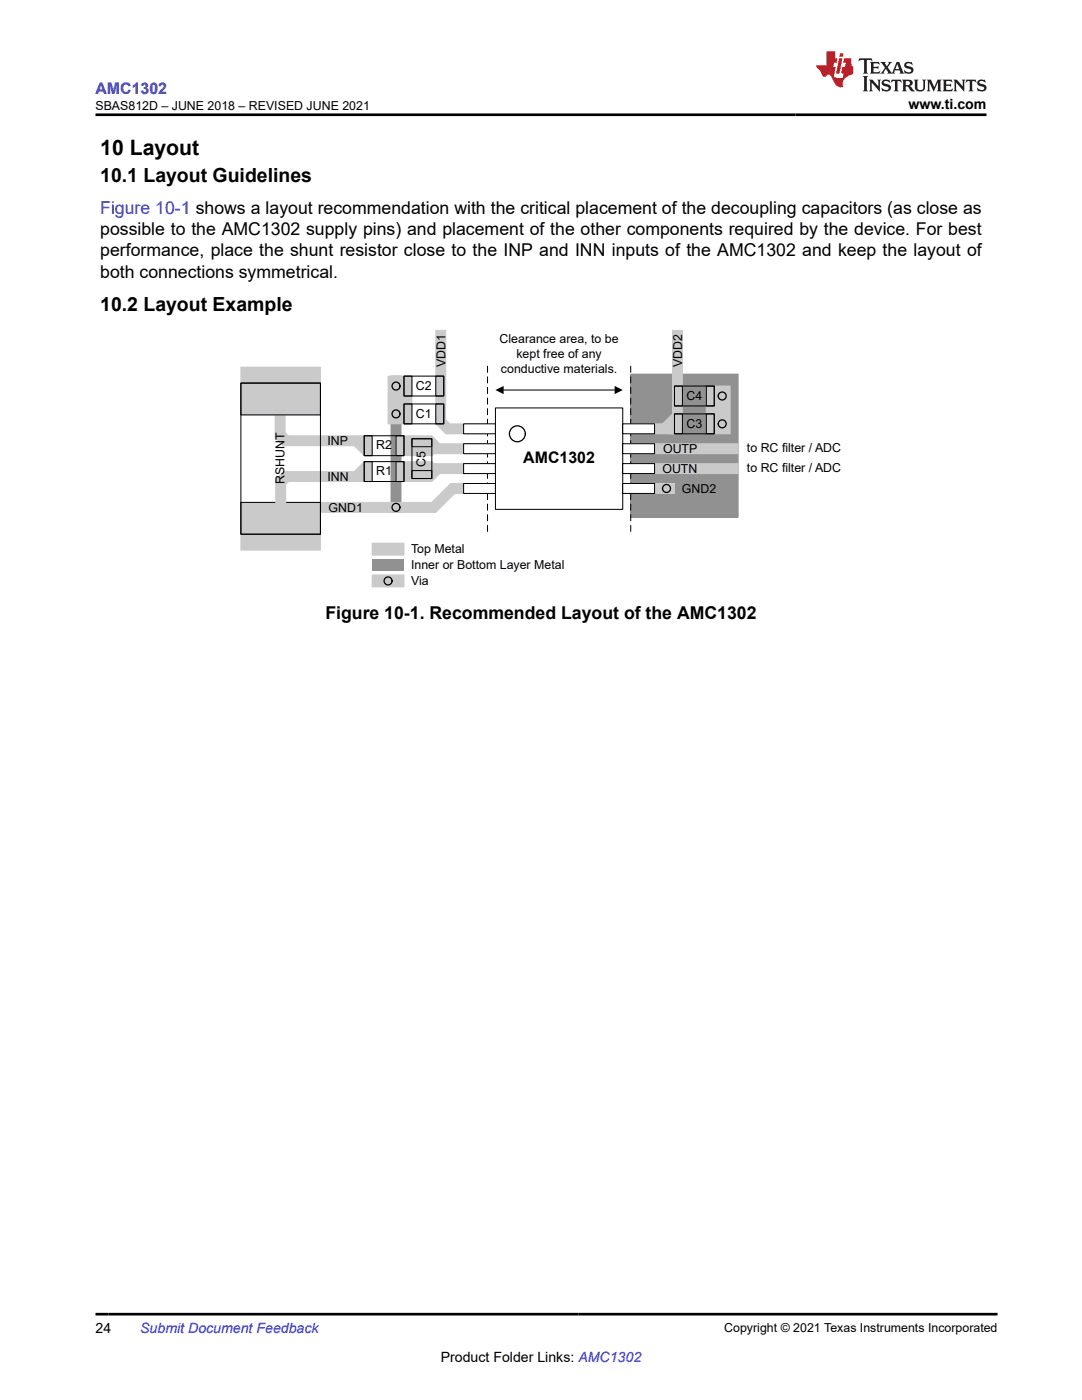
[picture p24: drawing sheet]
<svg xmlns="http://www.w3.org/2000/svg" width="216mm" height="279mm" viewBox="0 0 216 279" stroke-linecap="round" stroke-linejoin="round" font-family="sans-serif">
<defs><g id="words">
<text font-size="4.2" x="20" y="30.9">10 Layout</text>
<g font-size="3.9">
<text x="20" y="36.3">10.1 Layout Guidelines</text>
<text x="20" y="62.1">10.2 Layout Example</text>
</g>
<text font-size="3.5" fill="#00f" x="20" y="42.7">Figure 10-1 shows a layout recommendation with the critical placement of the decoupling capacitors (as close as</text>
<g font-size="3.5">
<text x="20" y="46.9">possible to the AMC1302 supply pins) and placement of the other components required by the device. For best</text>
<text x="20" y="51.2">performance, place the shunt resistor close to the INP and INN inputs of the AMC1302 and keep the layout of</text>
<text x="20" y="55.4">both connections symmetrical.</text>
<text x="64.9" y="123.6">Figure 10-1. Recommended Layout of the AMC1302</text>
</g>
<text font-size="3.2" fill="#00f" x="19" y="18.7">AMC1302</text>
<text font-size="3.2" x="104.4" y="92.5">AMC1302</text>
<g font-size="2.8">
<text x="181.3" y="21.8">www.ti.com</text>
<text x="19" y="266.1">24</text>
<text x="87.9" y="271.7">Product Folder Links: AMC1302</text>
</g>
<text font-size="2.8" fill="#00f" x="28" y="266.1">Submit Document Feedback</text>
<g font-size="2.5">
<text x="19" y="21.9">SBAS812D – JUNE 2018 – REVISED JUNE 2021</text>
<text x="99.7" y="68.5">Clearance area, to be</text>
<text x="103.1" y="71.4">kept free of any</text>
<text x="83" y="77.8">C2</text>
<text x="88.9" y="73.3" transform="rotate(-90 88.9 73.3)">VDD1</text>
<text x="100" y="74.4">conductive materials.</text>
<text x="136.1" y="73.3" transform="rotate(-90 136.1 73.3)">VDD2</text>
<text x="83" y="83.3">C1</text>
<text x="137" y="79.8">C4</text>
<text x="65.4" y="88.9">INP</text>
<text x="75.1" y="89.7">R2</text>
<text x="137" y="85.3">C3</text>
<text x="75.1" y="94.9">R1</text>
<text x="84.9" y="93.1" transform="rotate(-90 84.9 93.1)">C5</text>
<text x="132.2" y="94.5">OUTN</text>
<text x="132.3" y="90.5">OUTP</text>
<text x="149" y="90.3">to RC filter / ADC</text>
<text x="149" y="94.3">to RC filter / ADC</text>
<text x="56.7" y="96.7" transform="rotate(-90 56.7 96.7)">RSHUNT</text>
<text x="65.4" y="96">INN</text>
<text x="136.1" y="98.4">GND2</text>
<text x="65.6" y="102.2">GND1</text>
<text x="82" y="110.3">Top Metal</text>
<text x="82" y="113.5">Inner or Bottom Layer Metal</text>
<text x="82" y="116.7">Via</text>
<text x="144.5" y="265.8">Copyright © 2021 Texas Instruments Incorporated</text>
</g>
</g></defs>
<path d="M125.9 74.7h21.4v28.5h-21.4z" fill-rule="evenodd" fill="#919191"/>
<path d="M125.9 74.7h21.4v28.5h-21.4z" fill="none" stroke="#919191" stroke-width=".2"/>
<path d="M134.2 65.9h2v20.7h-2z" fill-rule="evenodd" fill="#cacaca"/>
<path d="M134.2 65.9h2v20.7h-2z" fill="none" stroke="#cacaca" stroke-width=".2"/>
<path d="M87 65.9h1.9v20.7l-1.9-2z" fill-rule="evenodd" fill="#cacaca"/>
<path d="M87 65.9h1.9v20.7l-1.9-2z" fill="none" stroke="#cacaca" stroke-width=".2"/>
<path d="M88.9 84.6h8.4v2h-8.4z" fill-rule="evenodd" fill="#cacaca"/>
<path d="M88.9 84.6h8.4v2h-8.4z" fill="none" stroke="#cacaca" stroke-width=".2"/>
<path d="M78 75.1h2v27.1h-2z" fill-rule="evenodd" fill="#919191"/>
<path d="M78 75.1h2v27.1h-2z" fill="none" stroke="#919191" stroke-width=".2"/>
<path d="M77.4 75.1h4.8v9.5h-4.8z" fill-rule="evenodd" fill="#cacaca"/>
<path d="M77.4 75.1h4.8v9.5h-4.8z" fill="none" stroke="#cacaca" stroke-width=".2"/>
<path d="M63.9 100.3h22.3l3.7-3.8h7.4v2h-6.6l-3.7 3.7h-23.1z" fill-rule="evenodd" fill="#cacaca"/>
<path d="M63.9 100.3h22.3l3.7-3.8h7.4v2h-6.6l-3.7 3.7h-23.1z" fill="none" stroke="#cacaca" stroke-width=".2"/>
<path d="M86.2 94.1h2l-2 2z" fill="#cacaca"/>
<path d="M86.2 94.1h2l-2 2z" fill="none" stroke="#cacaca" stroke-width=".2"/>
<path d="M86.2 89h2l-2 1.9z" fill="#cacaca"/>
<path d="M86.2 89h2l-2 1.9z" fill="none" stroke="#cacaca" stroke-width=".2"/>
<path d="M86.2 87l1.9 2h-1.9z" fill="#cacaca"/>
<path d="M86.2 87l1.9 2h-1.9z" fill="none" stroke="#cacaca" stroke-width=".2"/>
<path d="M86.2 92.1l1.9 2h-1.9z" fill="#cacaca"/>
<path d="M86.2 92.1l1.9 2h-1.9z" fill="none" stroke="#cacaca" stroke-width=".2"/>
<path d="M97.3 73.1v33.3M125.9 73.1v33.3" fill="none" stroke="#000" stroke-width=".2" stroke-dasharray="1.2 .9"/>
<path d="M92.5 96.5h6.4v2h-6.4z" fill-rule="evenodd" fill="#fff"/>
<path d="M92.5 96.5h6.4v2h-6.4z" fill="none" stroke="#000" stroke-width=".2"/>
<path d="M86.2 92.5h11.1v2h-11.1z" fill-rule="evenodd" fill="#cacaca"/>
<path d="M86.2 92.5h11.1v2h-11.1z" fill="none" stroke="#cacaca" stroke-width=".2"/>
<path d="M92.5 92.5h6.4v2h-6.4z" fill-rule="evenodd" fill="#fff"/>
<path d="M92.5 92.5h6.4v2h-6.4z" fill="none" stroke="#000" stroke-width=".2"/>
<path d="M86.2 88.6h11.1v1.9h-11.1z" fill-rule="evenodd" fill="#cacaca"/>
<path d="M86.2 88.6h11.1v1.9h-11.1z" fill="none" stroke="#cacaca" stroke-width=".2"/>
<path d="M92.5 88.6h6.4v1.9h-6.4z" fill-rule="evenodd" fill="#fff"/>
<path d="M92.5 88.6h6.4v1.9h-6.4z" fill="none" stroke="#000" stroke-width=".2"/>
<path d="M92.5 84.6h6.4v2h-6.4z" fill-rule="evenodd" fill="#fff"/>
<path d="M80.6 75.1h7.9v3.9h-7.9zM80.6 75.1h1.6v3.9h-1.6zM87 75.1h1.5v3.9h-1.5zM80.6 80.6h7.9v4h-7.9zM80.6 80.6h1.6v4h-1.6zM87 80.6h1.5v4h-1.5zM92.5 84.6h6.4v2h-6.4z" fill="none" stroke="#000" stroke-width=".2"/>
<circle cx="79" cy="77" r=".79" fill="none" stroke="#000" stroke-width=".25"/>
<path d="M125.9 88.6h21.4v1.9h-21.4z" fill-rule="evenodd" fill="#cacaca"/>
<path d="M125.9 88.6h21.4v1.9h-21.4z" fill="none" stroke="#cacaca" stroke-width=".2"/>
<path d="M98.9 81.4h25.4v20.3h-25.4z" fill-rule="evenodd" fill="#fff"/>
<path d="M100.4 77.8h22.2M98.9 81.4h25.4v20.3h-25.4z" fill="none" stroke="#000" stroke-width=".2"/>
<circle cx="103.2" cy="86.6" r="1.59" fill="none" stroke="#000" stroke-width=".25"/>
<path d="M98.9 77.8l1.6-.8v1.7zM122.6 77l1.7 .8-1.7 .9z" fill="#000"/>
<path d="M125.9 92.5h21.4v2h-21.4z" fill-rule="evenodd" fill="#cacaca"/>
<path d="M125.9 92.5h21.4v2h-21.4z" fill="none" stroke="#cacaca" stroke-width=".2"/>
<path d="M74.3 108.4h6.3v2.4h-6.3z" fill-rule="evenodd" fill="#cacaca"/>
<path d="M74.3 108.4h6.3v2.4h-6.3z" fill="none" stroke="#cacaca" stroke-width=".2"/>
<path d="M74.3 111.6h6.3v2.4h-6.3z" fill-rule="evenodd" fill="#919191"/>
<path d="M74.3 114.7h6.3v2.4h-6.3z" fill-rule="evenodd" fill="#cacaca"/>
<path d="M74.3 114.7h6.3v2.4h-6.3z" fill="none" stroke="#cacaca" stroke-width=".2"/>
<circle cx="77.4" cy="115.9" r=".79" fill="none" stroke="#000" stroke-width=".25"/>
<path d="M48.1 73.3h15.8v9.5h-15.8z" fill-rule="evenodd" fill="#cacaca"/>
<path d="M48.1 73.3h15.8v9.5h-15.8z" fill="none" stroke="#cacaca" stroke-width=".2"/>
<path d="M56.5 87h17.7v2h-17.7z" fill-rule="evenodd" fill="#cacaca"/>
<path d="M56.5 87h17.7v2h-17.7z" fill="none" stroke="#cacaca" stroke-width=".2"/>
<path d="M54.9 79.6h2v7.8h-2z" fill-rule="evenodd" fill="#cacaca"/>
<path d="M54.9 79.6h2v7.8h-2z" fill="none" stroke="#cacaca" stroke-width=".2"/>
<path d="M54.9 87.4h1.6v1.6z" fill="#cacaca"/>
<path d="M54.9 87.4h1.6v1.6z" fill="none" stroke="#cacaca" stroke-width=".2"/>
<path d="M56.3 85.8l1.6 1.6h-1.6z" fill="#cacaca"/>
<path d="M56.3 85.8l1.6 1.6h-1.6z" fill="none" stroke="#cacaca" stroke-width=".2"/>
<path d="M48.1 100.3h15.8v9.5h-15.8z" fill-rule="evenodd" fill="#cacaca"/>
<path d="M48.1 100.3h15.8v9.5h-15.8z" fill="none" stroke="#cacaca" stroke-width=".2"/>
<path d="M79 92.1h7.2v4h-7.2z" fill-rule="evenodd" fill="#cacaca"/>
<path d="M79 92.1h7.2v4h-7.2z" fill="none" stroke="#cacaca" stroke-width=".2"/>
<path d="M79 87h7.2v3.9h-7.2z" fill-rule="evenodd" fill="#cacaca"/>
<path d="M79 87h7.2v3.9h-7.2z" fill="none" stroke="#cacaca" stroke-width=".2"/>
<path d="M56.6 94.1h17.7v2h-17.7z" fill-rule="evenodd" fill="#cacaca"/>
<path d="M56.6 94.1h17.7v2h-17.7z" fill="none" stroke="#cacaca" stroke-width=".2"/>
<path d="M82.2 87.6h4v7.9h-4zM82.2 93.9h4v1.6h-4zM82.2 87.6h4v1.6h-4z" fill="none" stroke="#000" stroke-width=".2"/>
<path d="M72.7 87h1.6v3.9h-1.6z" fill-rule="evenodd" fill="#cacaca"/>
<path d="M72.7 87h1.6v3.9h-1.6z" fill="none" stroke="#cacaca" stroke-width=".2"/>
<path d="M72.7 92.1h1.6v4h-1.6z" fill-rule="evenodd" fill="#cacaca"/>
<path d="M72.7 92.1h1.6v4h-1.6z" fill="none" stroke="#cacaca" stroke-width=".2"/>
<path d="M72.7 92.1v2h-2z" fill="#cacaca"/>
<path d="M72.7 92.1v2h-2z" fill="none" stroke="#cacaca" stroke-width=".2"/>
<path d="M70.7 89h2v1.9z" fill="#cacaca"/>
<path d="M70.7 89h2v1.9z" fill="none" stroke="#cacaca" stroke-width=".2"/>
<path d="M48.1 76.5h15.8v6.3h-15.8zM72.7 92.1h7.9v4h-7.9zM72.7 92.1h1.6v4h-1.6zM72.7 87h7.9v3.9h-7.9zM72.7 87h1.6v3.9h-1.6zM79 92.1h1.6v4h-1.6zM79 87h1.6v3.9h-1.6zM48.1 100.3h15.8v6.3h-15.8z" fill="none" stroke="#000" stroke-width=".2"/>
<path d="M55 95.7h2v7.7h-2z" fill-rule="evenodd" fill="#cacaca"/>
<path d="M55 95.7h2v7.7h-2z" fill="none" stroke="#cacaca" stroke-width=".2"/>
<path d="M55 95.7l1.6-1.6v1.6z" fill="#cacaca"/>
<path d="M55 95.7l1.6-1.6v1.6z" fill="none" stroke="#cacaca" stroke-width=".2"/>
<path d="M56.4 95.7h1.6l-1.6 1.6z" fill="#cacaca"/>
<path d="M56.4 95.7h1.6l-1.6 1.6z" fill="none" stroke="#cacaca" stroke-width=".2"/>
<path d="M48.1 76.5h15.8v30.1h-15.8z" fill="none" stroke="#000" stroke-width=".2"/>
<circle cx="79" cy="101.3" r=".79" fill="none" stroke="#000" stroke-width=".25"/>
<path d="M88.9 83.8l.8 .8h-.8z" fill="#cacaca"/>
<path d="M88.9 83.8l.8 .8h-.8z" fill="none" stroke="#cacaca" stroke-width=".2"/>
<circle cx="79" cy="82.6" r=".79" fill="none" stroke="#000" stroke-width=".25"/>
<path d="M125.9 84.6h10.3v2h-10.3z" fill-rule="evenodd" fill="#cacaca"/>
<path d="M125.9 84.6h10.3v2h-10.3z" fill="none" stroke="#cacaca" stroke-width=".2"/>
<path d="M140.9 77h4.8v9.6h-4.8z" fill-rule="evenodd" fill="#cacaca"/>
<path d="M140.9 77h4.8v9.6h-4.8z" fill="none" stroke="#cacaca" stroke-width=".2"/>
<g fill="none" stroke="#000" stroke-width=".25">
<circle cx="144.1" cy="79" r=".79"/>
<circle cx="144.1" cy="84.6" r=".79"/>
</g>
<path d="M124.3 84.6h6.3v2h-6.3z" fill-rule="evenodd" fill="#fff"/>
<path d="M124.3 84.6h6.3v2h-6.3z" fill="none" stroke="#000" stroke-width=".2"/>
<path d="M125.9 96.5h8.7v2h-8.7z" fill-rule="evenodd" fill="#cacaca"/>
<path d="M125.9 96.5h8.7v2h-8.7z" fill="none" stroke="#cacaca" stroke-width=".2"/>
<circle cx="133" cy="97.5" r=".79" fill="none" stroke="#000" stroke-width=".25"/>
<path d="M124.3 96.5h6.3v2h-6.3z" fill-rule="evenodd" fill="#fff"/>
<path d="M124.3 96.5h6.3v2h-6.3z" fill="none" stroke="#000" stroke-width=".2"/>
<path d="M124.3 92.5h6.3v2h-6.3z" fill-rule="evenodd" fill="#fff"/>
<path d="M124.3 92.5h6.3v2h-6.3z" fill="none" stroke="#000" stroke-width=".2"/>
<path d="M124.3 88.6h6.3v1.9h-6.3z" fill-rule="evenodd" fill="#fff"/>
<path d="M124.3 88.6h6.3v1.9h-6.3z" fill="none" stroke="#000" stroke-width=".2"/>
<path d="M132.2 84.6l2-2v2z" fill="#cacaca"/>
<path d="M132.2 84.6l2-2v2z" fill="none" stroke="#cacaca" stroke-width=".2"/>
<path d="M134.6 77h7.9v4h-7.9zM134.6 77h1.6v4h-1.6zM140.9 77h1.6v4h-1.6zM134.6 82.6h7.9v4h-7.9zM134.6 82.6h1.6v4h-1.6zM140.9 82.6h1.6v4h-1.6z" fill="none" stroke="#000" stroke-width=".2"/>
<path d="M133.4 86.6l.8-.8v.8z" fill="#cacaca"/>
<path d="M133.4 86.6l.8-.8v.8z" fill="none" stroke="#cacaca" stroke-width=".2"/>
<path d="M171.5 11.6l-.2 .6 .5-.2h.6v.1v2.2l-.2 .4h1l-.2-.4v-2.2v-.1h.5l.5 .2-.1-.6zM173.6 12.4l.2 .3v1.6l-.2 .4h1.9l.1-.6a1.08 1.08 0 0 1-1.3 .2v-.7h.6l.4 .2v-.7l-.4 .2h-.6v-.5l.2-.2a1 1 0 0 1 1 .3l-.1-.5zM175.7 12.4l.9 1.1-1 1.2h.9l-.2-.2 .5-.8 .4 .8-.2 .2h1.6l-.2-.2 .2-.5h.9l.1 .5-.1 .2h.9l-.2-.4-.8-1.9h-.5l-.9 2.1-.9-1.1 .9-1h-.8l.2 .2-.4 .6-.4-.6 .2-.2zM179 12.8l.4 1h-.7zM180.7 12.5a.65 .65 0 0 0-.2 .7 .65 .65 0 0 0 .6 .5l.6 .1 .1 .3a.79 .79 0 0 1-.7 .4 .79 .79 0 0 1-.7-.5l.1 .7 .2-.1a.93 .93 0 0 0 1.1 0 .93 .93 0 0 0 .4-.9 1.46 1.46 0 0 0-1.2-.6l-.1-.3a1.09 1.09 0 0 1 1.2 .2l-.2-.6-.1 .1-.5-.2zM172.2 15.2l.2 .4v2.2l-.2 .4h1l-.2-.4v-2.2l.2-.4zM173.4 15.9l.2 .4v1.5l-.2 .4h.8l-.3-.4 .1-1.3 1.6 1.8v-2l.2-.4h-.7l.1 .2 .1 1.1-1.2-1.3zM176.2 16a.65 .65 0 0 0-.2 .8 .65 .65 0 0 0 .6 .4l.6 .2 .1 .2a.79 .79 0 0 1-.7 .4 .79 .79 0 0 1-.7-.5l.1 .7 .2-.1a.93 .93 0 0 0 1.1 .1 .93 .93 0 0 0 .4-1 1.46 1.46 0 0 0-1.2-.5l-.1-.4a1.09 1.09 0 0 1 1.2 .2l-.1-.6-.2 .1-.5-.1zM177.9 15.9l-.1 .6a.63 .63 0 0 1 .8-.3v1.6l-.3 .4h1l-.2-.4v-1.6a.66 .66 0 0 1 .8 .3l-.1-.6zM180 15.9l.2 .4v1.5l-.2 .4h1l-.2-.2-.1-.7h.5l.1 .2a.79 .79 0 0 0 1.2 .6l-1-.9a.61 .61 0 0 0 .6-.6 .61 .61 0 0 0-.5-.7zM180.8 16.2h.1a.47 .47 0 0 1 .5 .1 .47 .47 0 0 1 .1 .5l-.1 .1-.7 .1zM182.3 15.9l.2 .2a2.27 2.27 0 0 0 .4 2 1.04 1.04 0 0 0 1.7-.7v-1.3l.2-.2h-.8l.2 .4v1.1a.6 .6 0 0 1-.6 .6 .6 .6 0 0 1-.6-.6v-1.1l.3-.4zM184.9 15.9l.2 .4v1.5l-.2 .4h.8l-.3-.4v-1.4l.9 1.9 .9-1.9v1.4l-.3 .4h1l-.2-.4v-1.5l.2-.4h-.8l-.7 1.5-.6-1.5zM188.1 15.9l.2 .4v1.5l-.2 .4h1.9l.1-.6a1.09 1.09 0 0 1-1.3 .2v-.7h.6l.4 .2v-.6l-.4 .2h-.6v-.6l.2-.1a1.01 1.01 0 0 1 1 .3l-.1-.6zM190.2 15.9l.3 .4v1.5l-.3 .4h.8l-.2-.4v-1.3l1.6 1.8v-2l.2-.4h-.7l.2 .2v1.1l-1.2-1.3zM192.8 15.9l-.1 .6a.63 .63 0 0 1 .8-.3v1.6l-.3 .4h1l-.2-.4v-1.6a.66 .66 0 0 1 .8 .3l-.1-.6zM195.2 16a.65 .65 0 0 0-.2 .8 .65 .65 0 0 0 .6 .4l.6 .2 .2 .2a.79 .79 0 0 1-.7 .4 .79 .79 0 0 1-.7-.5l.1 .7 .2-.1a.93 .93 0 0 0 1 .1 .93 .93 0 0 0 .5-1 1.46 1.46 0 0 0-1.3-.5v-.4a1.09 1.09 0 0 1 1.2 .2l-.2-.6-.2 .1-.5-.1z" fill="#231f20"/>
<path d="M164.9 10.3v2.7h-2l.1 .4 .8 1a.95 .95 0 0 0 1 .9 .59 .59 0 0 1 .5-.4 .59 .59 0 0 1 .5 .3l.4 .8a1.59 1.59 0 0 0 2.1 1.4 1.61 1.61 0 0 1 1-2.3l1-.3-.1-1.5a1.59 1.59 0 0 1-.3-1.7h-1.5l-.2 .9h.6l-.2 .9h-.5l-.2 .9v.3l.4 .1-.1 .9h-.7a.73 .73 0 0 1-1-.7l.3-1.5h-.5l.1-.9h.5l.2-.9h-.5v-1.3zM167.4 11.6l-.6 3.1h.7l.6-3.1zM167.6 10.7l-.1 .6h.7l.1-.6z" fill="#ed1c24"/>
<path d="M19 22.9h177.8M19 262.3h180" fill="none" stroke="#000" stroke-width=".53"/>
<use href="#words"/>
</svg>
